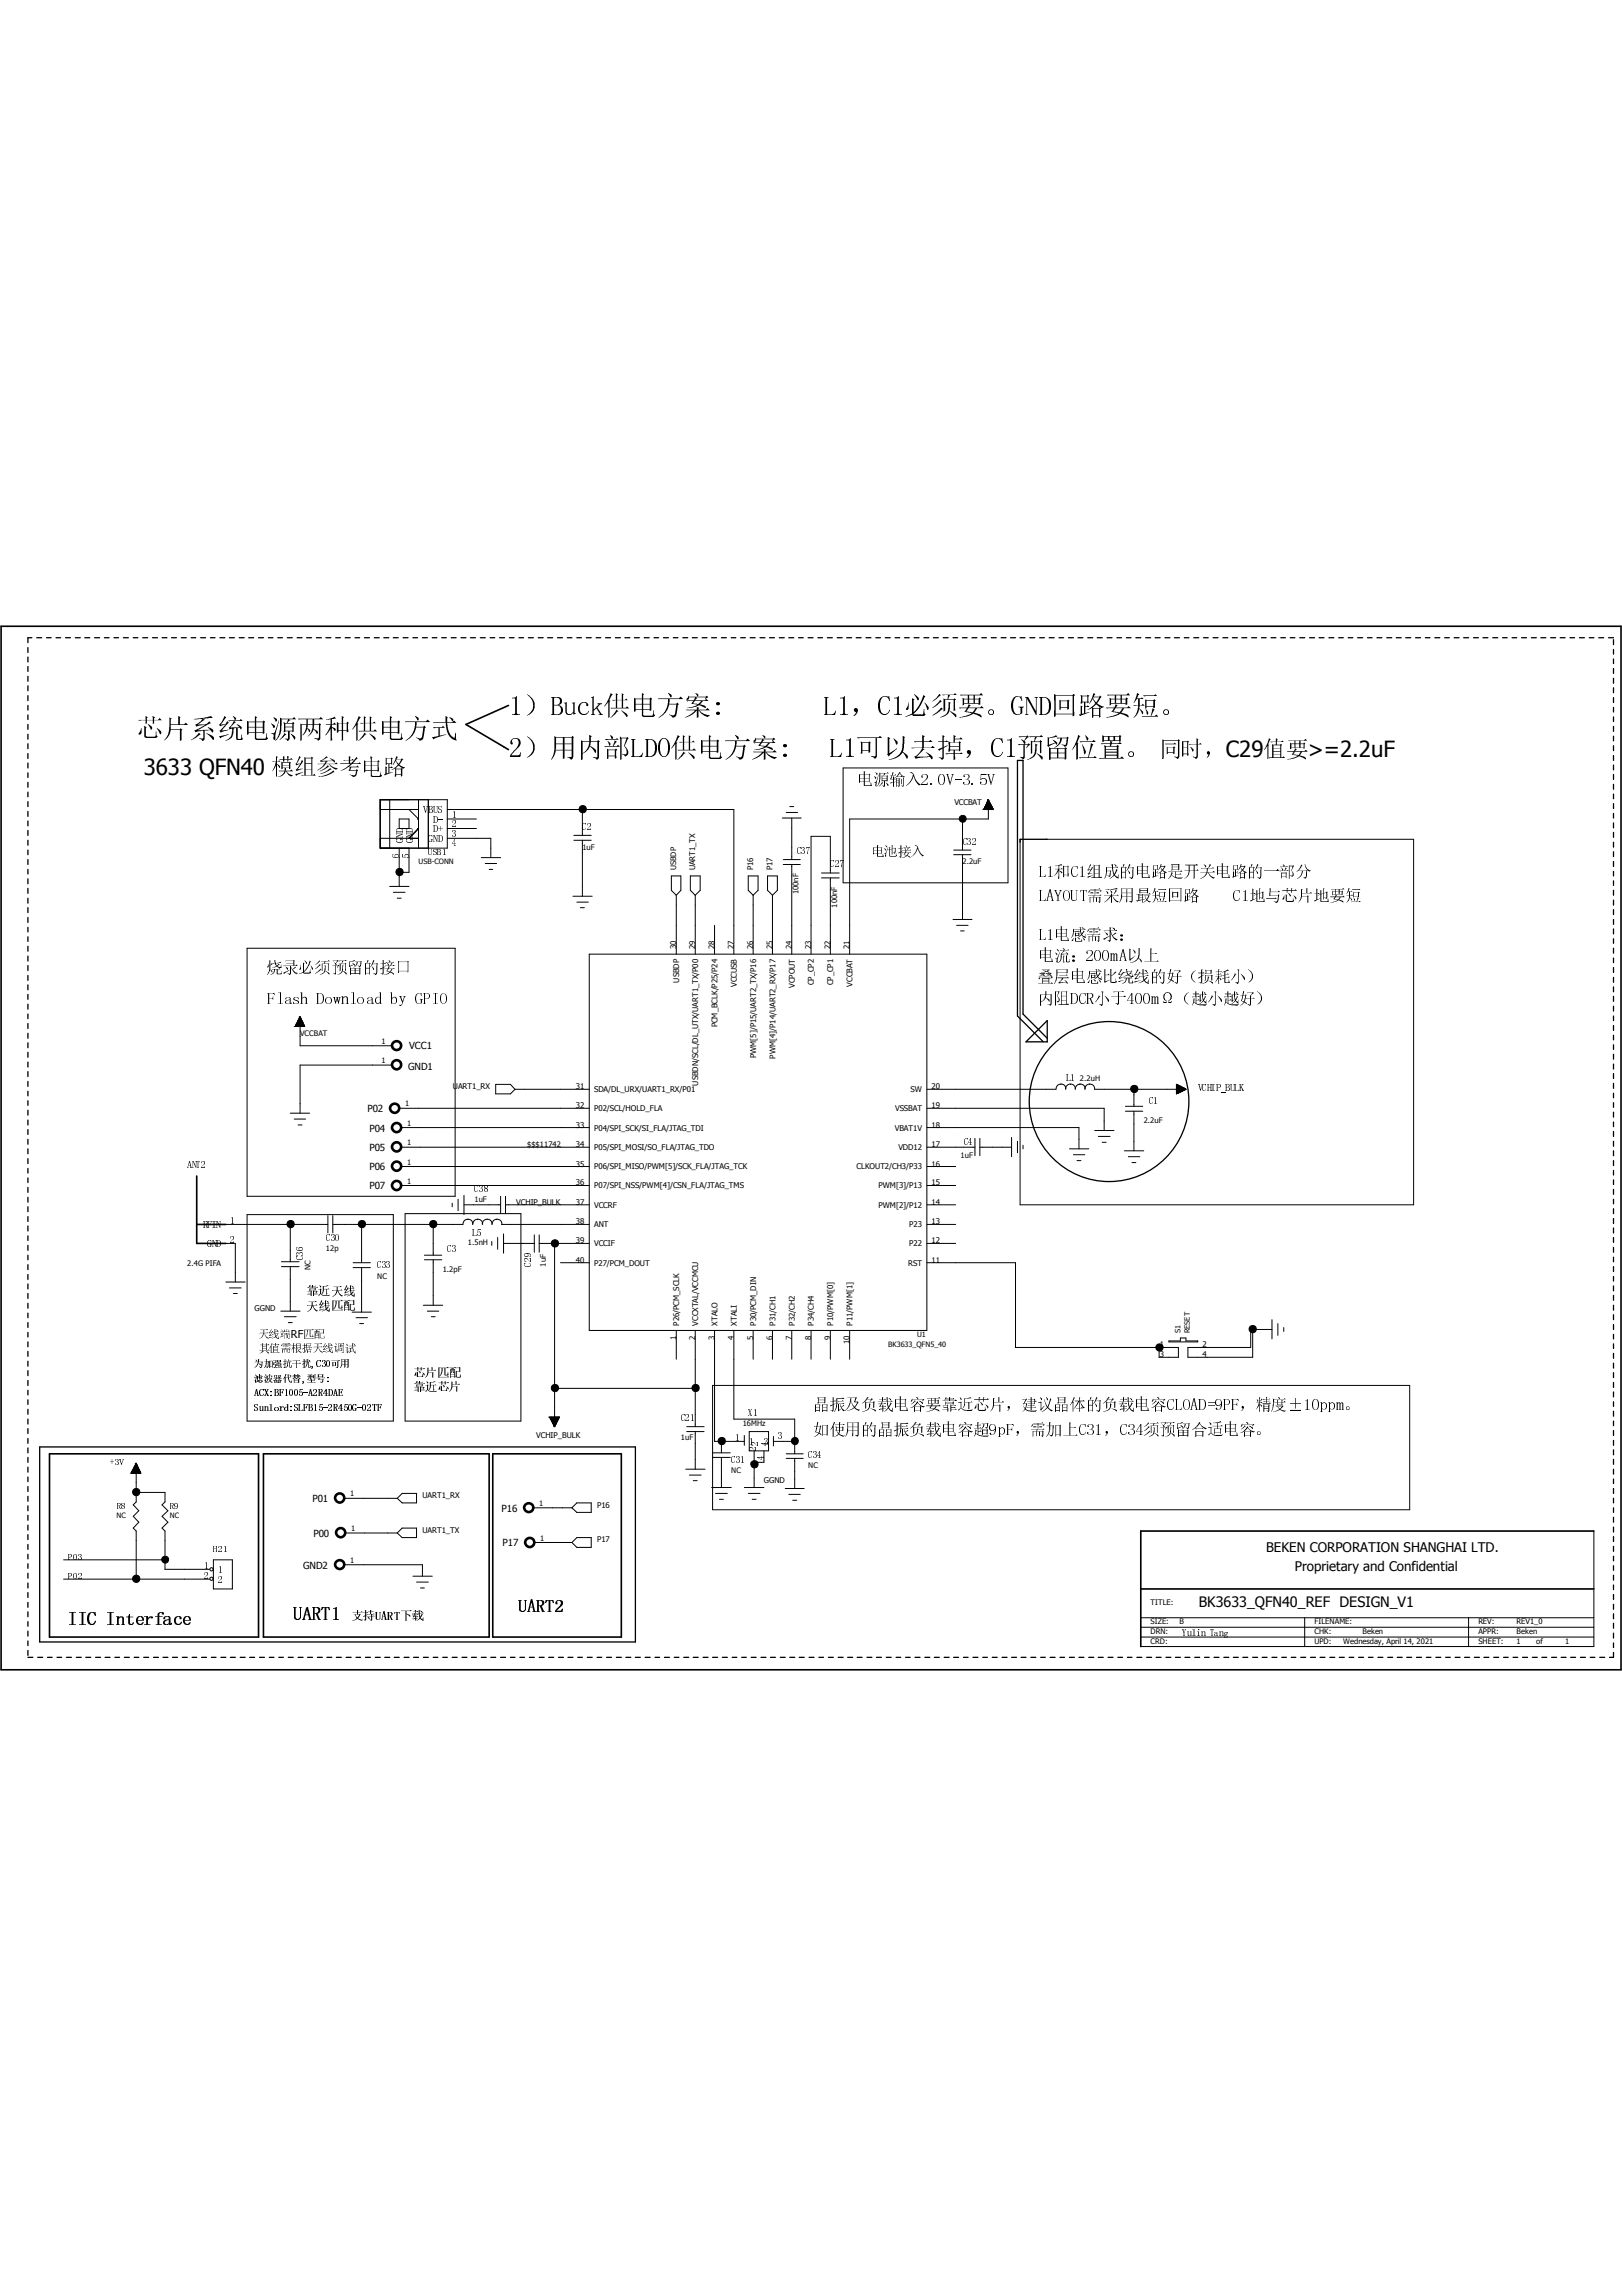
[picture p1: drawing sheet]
<svg xmlns="http://www.w3.org/2000/svg" width="210mm" height="297mm" viewBox="0 0 210 297" stroke-linecap="round" stroke-linejoin="round" font-family="sans-serif">
<defs><g id="words">
<g font-size="3.5">
<text x="17.6" y="95.5" transform="rotate(90 17.6 95.5)">芯</text>
<text x="21.1" y="95.5" transform="rotate(90 21.1 95.5)">片</text>
<text x="24.6" y="95.5" transform="rotate(90 24.6 95.5)">系</text>
<text x="28" y="95.5" transform="rotate(90 28 95.5)">统</text>
<text x="31.5" y="95.5" transform="rotate(90 31.5 95.5)">电</text>
<text x="35" y="95.5" transform="rotate(90 35 95.5)">源</text>
<text x="38.5" y="95.5" transform="rotate(90 38.5 95.5)">两</text>
<text x="41.9" y="95.5" transform="rotate(90 41.9 95.5)">种</text>
<text x="45.4" y="95.5" transform="rotate(90 45.4 95.5)">供</text>
<text x="48.9" y="95.5" transform="rotate(90 48.9 95.5)">电</text>
<text x="52.3" y="95.5" transform="rotate(90 52.3 95.5)">方</text>
<text x="55.8" y="95.5" transform="rotate(90 55.8 95.5)">式</text>
<text x="65.9" y="92.5" transform="rotate(90 65.9 92.5)">1</text>
<text x="67.7" y="92.5" transform="rotate(90 67.7 92.5)">））</text>
<text x="71.1" y="92.5" transform="rotate(90 71.1 92.5)">B 用</text>
<text x="72.9" y="92.5" transform="rotate(90 72.9 92.5)">u</text>
<text x="74.6" y="92.5" transform="rotate(90 74.6 92.5)">c 内</text>
<text x="76.3" y="92.5" transform="rotate(90 76.3 92.5)">k</text>
<text x="78.1" y="92.5" transform="rotate(90 78.1 92.5)">供部</text>
<text x="81.5" y="92.5" transform="rotate(90 81.5 92.5)">电L</text>
<text x="85" y="92.5" transform="rotate(90 85 92.5)">方O</text>
<text x="88.5" y="92.5" transform="rotate(90 88.5 92.5)">案</text>
<text x="92" y="92.5" transform="rotate(90 92 92.5)">:</text>
<text x="106.6" y="92.5" transform="rotate(90 106.6 92.5)">L L</text>
<text x="108.3" y="92.5" transform="rotate(90 108.3 92.5)">1</text>
<text x="110" y="92.5" transform="rotate(90 110 92.5)">， 可</text>
<text x="113.5" y="92.5" transform="rotate(90 113.5 92.5)">C 以</text>
<text x="115.2" y="92.5" transform="rotate(90 115.2 92.5)">1</text>
<text x="117" y="92.5" transform="rotate(90 117 92.5)">必去</text>
<text x="120.5" y="92.5" transform="rotate(90 120.5 92.5)">须掉</text>
<text x="123.9" y="92.5" transform="rotate(90 123.9 92.5)">要，</text>
<text x="127.4" y="92.5" transform="rotate(90 127.4 92.5)">。 C</text>
<text x="130.9" y="92.5" transform="rotate(90 130.9 92.5)">G 预</text>
<text x="132.6" y="92.5" transform="rotate(90 132.6 92.5)">N</text>
<text x="134.3" y="92.5" transform="rotate(90 134.3 92.5)">D 留</text>
<text x="136.1" y="92.5" transform="rotate(90 136.1 92.5)">回</text>
<text x="139.5" y="92.5" transform="rotate(90 139.5 92.5)">路</text>
<text x="143" y="92.5" transform="rotate(90 143 92.5)">要</text>
<text x="146.5" y="92.5" transform="rotate(90 146.5 92.5)">短</text>
<text x="150" y="92.5" transform="rotate(90 150 92.5)">。</text>
<text x="65.9" y="97.9" transform="rotate(90 65.9 97.9)">2</text>
<text x="83.3" y="97.9" transform="rotate(90 83.3 97.9)">D</text>
<text x="86.8" y="97.9" transform="rotate(90 86.8 97.9)">供</text>
<text x="90.2" y="97.9" transform="rotate(90 90.2 97.9)">电</text>
<text x="93.7" y="97.9" transform="rotate(90 93.7 97.9)">方</text>
<text x="97.2" y="97.9" transform="rotate(90 97.2 97.9)">案</text>
<text x="100.6" y="97.9" transform="rotate(90 100.6 97.9)">:</text>
<text x="109.1" y="97.9" transform="rotate(90 109.1 97.9)">1</text>
<text x="129.9" y="97.9" transform="rotate(90 129.9 97.9)">1</text>
<text x="138.6" y="97.9" transform="rotate(90 138.6 97.9)">位</text>
<text x="142" y="97.9" transform="rotate(90 142 97.9)">置</text>
<text x="145.5" y="97.9" transform="rotate(90 145.5 97.9)">。</text>
</g>
<g font-size="2.9">
<text x="18.6" y="100.3">3633 QFN40</text>
<text x="35.2" y="100.3" transform="rotate(90 35.2 100.3)">模</text>
<text x="38.1" y="100.3" transform="rotate(90 38.1 100.3)">模</text>
<text x="41" y="100.3" transform="rotate(90 41 100.3)">模</text>
<text x="43.8" y="100.3" transform="rotate(90 43.8 100.3)">模</text>
<text x="46.7" y="100.3" transform="rotate(90 46.7 100.3)">模</text>
<text x="49.6" y="100.3" transform="rotate(90 49.6 100.3)">模</text>
<text x="150" y="97.9" transform="rotate(90 150 97.9)">同</text>
<text x="152.9" y="97.9" transform="rotate(90 152.9 97.9)">同</text>
<text x="155.8" y="97.9" transform="rotate(90 155.8 97.9)">，</text>
<text x="158.6" y="97.9">C29</text>
<text x="163.5" y="97.9" transform="rotate(90 163.5 97.9)">值</text>
<text x="166.4" y="97.9" transform="rotate(90 166.4 97.9)">值</text>
<text x="169.3" y="97.9">&gt;=2.2uF</text>
</g>
<g font-size="2.3">
<text x="37.9" y="209.6" transform="rotate(90 37.9 209.6)">U</text>
<text x="39.1" y="209.6" transform="rotate(90 39.1 209.6)">A</text>
<text x="40.4" y="209.6" transform="rotate(90 40.4 209.6)">R</text>
<text x="41.6" y="209.6" transform="rotate(90 41.6 209.6)">T</text>
<text x="42.8" y="209.6" transform="rotate(90 42.8 209.6)">1</text>
<text x="8.8" y="210.2" transform="rotate(90 8.8 210.2)">I</text>
<text x="10" y="210.2" transform="rotate(90 10 210.2)">I</text>
<text x="11.3" y="210.2" transform="rotate(90 11.3 210.2)">C</text>
<text x="13.7" y="210.2" transform="rotate(90 13.7 210.2)">I</text>
<text x="15" y="210.2" transform="rotate(90 15 210.2)">n</text>
<text x="16.2" y="210.2" transform="rotate(90 16.2 210.2)">t</text>
<text x="17.4" y="210.2" transform="rotate(90 17.4 210.2)">e</text>
<text x="18.6" y="210.2" transform="rotate(90 18.6 210.2)">r</text>
<text x="19.9" y="210.2" transform="rotate(90 19.9 210.2)">f</text>
<text x="21.1" y="210.2" transform="rotate(90 21.1 210.2)">a</text>
<text x="22.3" y="210.2" transform="rotate(90 22.3 210.2)">c</text>
<text x="23.6" y="210.2" transform="rotate(90 23.6 210.2)">e</text>
</g>
<g font-size="2.2">
<text x="67" y="208.6" transform="rotate(90 67 208.6)">U</text>
<text x="68.2" y="208.6" transform="rotate(90 68.2 208.6)">A</text>
<text x="69.4" y="208.6" transform="rotate(90 69.4 208.6)">R</text>
<text x="70.5" y="208.6" transform="rotate(90 70.5 208.6)">T</text>
<text x="71.7" y="208.6" transform="rotate(90 71.7 208.6)">2</text>
</g>
<g font-size="2.1">
<text x="110.9" y="101.6" transform="rotate(90 110.9 101.6)">电</text>
<text x="113" y="101.6" transform="rotate(90 113 101.6)">源</text>
<text x="115.1" y="101.6" transform="rotate(90 115.1 101.6)">输</text>
<text x="117.2" y="101.6" transform="rotate(90 117.2 101.6)">入</text>
<text x="119.2" y="101.6" transform="rotate(90 119.2 101.6)">2</text>
<text x="120.3" y="101.6" transform="rotate(90 120.3 101.6)">.</text>
<text x="121.3" y="101.6" transform="rotate(90 121.3 101.6)">0</text>
<text x="122.4" y="101.6" transform="rotate(90 122.4 101.6)">V</text>
<text x="123.5" y="101.6" transform="rotate(90 123.5 101.6)">-</text>
<text x="124.5" y="101.6" transform="rotate(90 124.5 101.6)">3</text>
<text x="125.6" y="101.6" transform="rotate(90 125.6 101.6)">.</text>
<text x="126.6" y="101.6" transform="rotate(90 126.6 101.6)">5</text>
<text x="127.7" y="101.6" transform="rotate(90 127.7 101.6)">V</text>
<text x="134.3" y="113.5" transform="rotate(90 134.3 113.5)">L L</text>
<text x="135.4" y="113.5" transform="rotate(90 135.4 113.5)">1 A</text>
<text x="136.4" y="113.5" transform="rotate(90 136.4 113.5)">和Y</text>
<text x="138.5" y="113.5" transform="rotate(90 138.5 113.5)">C U</text>
<text x="139.5" y="113.5" transform="rotate(90 139.5 113.5)">1 T</text>
<text x="140.6" y="113.5" transform="rotate(90 140.6 113.5)">组需 需</text>
<text x="142.7" y="113.5" transform="rotate(90 142.7 113.5)">成采 求</text>
<text x="144.8" y="113.5" transform="rotate(90 144.8 113.5)">的用 ：A绕</text>
<text x="146.8" y="113.5" transform="rotate(90 146.8 113.5)">电最</text>
<text x="148.9" y="113.5" transform="rotate(90 148.9 113.5)">路短</text>
<text x="151" y="113.5" transform="rotate(90 151 113.5)">是回</text>
<text x="153" y="113.5" transform="rotate(90 153 113.5)">开路</text>
<text x="155.1" y="113.5" transform="rotate(90 155.1 113.5)">关</text>
<text x="157.2" y="113.5" transform="rotate(90 157.2 113.5)">电</text>
<text x="159.3" y="113.5" transform="rotate(90 159.3 113.5)">路C</text>
<text x="161.3" y="113.5" transform="rotate(90 161.3 113.5)">的地</text>
<text x="163.4" y="113.5" transform="rotate(90 163.4 113.5)">一与</text>
<text x="165.5" y="113.5" transform="rotate(90 165.5 113.5)">部芯</text>
<text x="167.6" y="113.5" transform="rotate(90 167.6 113.5)">分片</text>
<text x="137.5" y="116.6" transform="rotate(90 137.5 116.6)">O</text>
<text x="160.5" y="116.6" transform="rotate(90 160.5 116.6)">1</text>
<text x="169.9" y="116.6" transform="rotate(90 169.9 116.6)">地</text>
<text x="172" y="116.6" transform="rotate(90 172 116.6)">要</text>
<text x="174" y="116.6" transform="rotate(90 174 116.6)">短</text>
<text x="34.5" y="125.9" transform="rotate(90 34.5 125.9)">烧F</text>
<text x="36.5" y="125.9" transform="rotate(90 36.5 125.9)">录a</text>
<text x="38.6" y="125.9" transform="rotate(90 38.6 125.9)">必h</text>
<text x="40.7" y="125.9" transform="rotate(90 40.7 125.9)">须D</text>
<text x="42.8" y="125.9" transform="rotate(90 42.8 125.9)">预w</text>
<text x="44.8" y="125.9" transform="rotate(90 44.8 125.9)">留l</text>
<text x="46.9" y="125.9" transform="rotate(90 46.9 125.9)">的a</text>
<text x="49" y="125.9" transform="rotate(90 49 125.9)">接</text>
<text x="51.1" y="125.9" transform="rotate(90 51.1 125.9)">口 y</text>
<text x="134.3" y="121.7" transform="rotate(90 134.3 121.7)">L电</text>
<text x="135.4" y="121.7" transform="rotate(90 135.4 121.7)">1</text>
<text x="136.4" y="124.3" transform="rotate(90 136.4 124.3)">流</text>
<text x="136.4" y="121.7" transform="rotate(90 136.4 121.7)">电</text>
<text x="138.4" y="124.3" transform="rotate(90 138.4 124.3)">：电D</text>
<text x="138.5" y="121.7" transform="rotate(90 138.5 121.7)">感</text>
<text x="140.5" y="124.3" transform="rotate(90 140.5 124.3)">2感R</text>
<text x="141.6" y="124.3" transform="rotate(90 141.6 124.3)">0</text>
<text x="142.6" y="124.3" transform="rotate(90 142.6 124.3)">0比</text>
<text x="143.7" y="124.3" transform="rotate(90 143.7 124.3)">m</text>
<text x="145.8" y="124.3" transform="rotate(90 145.8 124.3)">以</text>
<text x="147.9" y="124.3" transform="rotate(90 147.9 124.3)">上</text>
<text x="35.7" y="129.9" transform="rotate(90 35.7 129.9)">l</text>
<text x="37.8" y="129.9" transform="rotate(90 37.8 129.9)">s</text>
<text x="42" y="129.9" transform="rotate(90 42 129.9)">o</text>
<text x="44.1" y="129.9" transform="rotate(90 44.1 129.9)">n</text>
<text x="46.2" y="129.9" transform="rotate(90 46.2 129.9)">o</text>
<text x="48.4" y="129.9" transform="rotate(90 48.4 129.9)">d</text>
<text x="50.5" y="129.9" transform="rotate(90 50.5 129.9)">b</text>
<text x="53.7" y="129.9" transform="rotate(90 53.7 129.9)">G</text>
<text x="54.7" y="129.9" transform="rotate(90 54.7 129.9)">P</text>
<text x="55.8" y="129.9" transform="rotate(90 55.8 129.9)">I</text>
<text x="56.8" y="129.9" transform="rotate(90 56.8 129.9)">O</text>
<text x="134.3" y="127.1" transform="rotate(90 134.3 127.1)">叠内</text>
<text x="136.4" y="127.1" transform="rotate(90 136.4 127.1)">层阻</text>
<text x="139.5" y="129.9" transform="rotate(90 139.5 129.9)">C</text>
<text x="141.6" y="129.9" transform="rotate(90 141.6 129.9)">小</text>
<text x="143.7" y="129.9" transform="rotate(90 143.7 129.9)">于</text>
<text x="145.8" y="129.9" transform="rotate(90 145.8 129.9)">4</text>
<text x="146.7" y="127.1" transform="rotate(90 146.7 127.1)">线0</text>
<text x="147.9" y="129.9" transform="rotate(90 147.9 129.9)">0</text>
<text x="148.8" y="127.1" transform="rotate(90 148.8 127.1)">的m</text>
<text x="150" y="129.9" transform="rotate(90 150 129.9)">Ω</text>
<text x="150.9" y="127.1" transform="rotate(90 150.9 127.1)">好</text>
<text x="152.1" y="129.9" transform="rotate(90 152.1 129.9)">（</text>
<text x="153" y="127.1" transform="rotate(90 153 127.1)">（</text>
<text x="154.1" y="129.9" transform="rotate(90 154.1 129.9)">越</text>
<text x="155" y="127.1" transform="rotate(90 155 127.1)">损</text>
<text x="156.2" y="129.9" transform="rotate(90 156.2 129.9)">小</text>
<text x="157.1" y="127.1" transform="rotate(90 157.1 127.1)">耗</text>
<text x="158.3" y="129.9" transform="rotate(90 158.3 129.9)">越</text>
<text x="159.2" y="127.1" transform="rotate(90 159.2 127.1)">小</text>
<text x="160.4" y="129.9" transform="rotate(90 160.4 129.9)">好</text>
<text x="161.3" y="127.1" transform="rotate(90 161.3 127.1)">）</text>
<text x="162.4" y="129.9" transform="rotate(90 162.4 129.9)">）</text>
<text x="105.2" y="182.5" transform="rotate(90 105.2 182.5)">晶如</text>
<text x="107.3" y="182.5" transform="rotate(90 107.3 182.5)">振使</text>
<text x="109.4" y="182.5" transform="rotate(90 109.4 182.5)">及用</text>
<text x="111.4" y="182.5" transform="rotate(90 111.4 182.5)">负的</text>
<text x="113.5" y="182.5" transform="rotate(90 113.5 182.5)">载晶</text>
<text x="115.6" y="182.5" transform="rotate(90 115.6 182.5)">电振</text>
<text x="117.7" y="182.5" transform="rotate(90 117.7 182.5)">容负</text>
<text x="119.7" y="182.5" transform="rotate(90 119.7 182.5)">要载</text>
<text x="121.8" y="182.5" transform="rotate(90 121.8 182.5)">靠电</text>
<text x="123.9" y="182.5" transform="rotate(90 123.9 182.5)">近容</text>
<text x="126" y="182.5" transform="rotate(90 126 182.5)">芯超</text>
<text x="128" y="182.5" transform="rotate(90 128 182.5)">片9</text>
<text x="129.1" y="185.6" transform="rotate(90 129.1 185.6)">p</text>
<text x="130.1" y="182.5" transform="rotate(90 130.1 182.5)">， F</text>
<text x="131.2" y="185.6" transform="rotate(90 131.2 185.6)">，</text>
<text x="132.2" y="182.5" transform="rotate(90 132.2 182.5)">建</text>
<text x="133.3" y="185.6" transform="rotate(90 133.3 185.6)">需</text>
<text x="134.3" y="182.5" transform="rotate(90 134.3 182.5)">议</text>
<text x="135.4" y="185.6" transform="rotate(90 135.4 185.6)">加</text>
<text x="136.3" y="182.5" transform="rotate(90 136.3 182.5)">晶</text>
<text x="137.4" y="185.6" transform="rotate(90 137.4 185.6)">上</text>
<text x="138.4" y="182.5" transform="rotate(90 138.4 182.5)">体</text>
<text x="139.5" y="185.6" transform="rotate(90 139.5 185.6)">C</text>
<text x="140.5" y="182.5" transform="rotate(90 140.5 182.5)">的3</text>
<text x="141.6" y="185.6" transform="rotate(90 141.6 185.6)">1</text>
<text x="142.6" y="182.5" transform="rotate(90 142.6 182.5)">负，</text>
<text x="144.6" y="182.5" transform="rotate(90 144.6 182.5)">载C</text>
<text x="145.8" y="185.6" transform="rotate(90 145.8 185.6)">3</text>
<text x="146.7" y="182.5" transform="rotate(90 146.7 182.5)">电4</text>
<text x="147.9" y="185.6" transform="rotate(90 147.9 185.6)">须</text>
<text x="148.8" y="182.5" transform="rotate(90 148.8 182.5)">容</text>
<text x="150" y="185.6" transform="rotate(90 150 185.6)">预</text>
<text x="150.8" y="182.5" transform="rotate(90 150.8 182.5)">C</text>
<text x="151.9" y="182.5" transform="rotate(90 151.9 182.5)">L 留</text>
<text x="153" y="182.5" transform="rotate(90 153 182.5)">O</text>
<text x="154" y="182.5" transform="rotate(90 154 182.5)">A 合</text>
<text x="155.1" y="182.5" transform="rotate(90 155.1 182.5)">D</text>
<text x="156.1" y="182.5" transform="rotate(90 156.1 182.5)">= 适</text>
<text x="157.2" y="182.5" transform="rotate(90 157.2 182.5)">9</text>
<text x="158.3" y="182.5" transform="rotate(90 158.3 182.5)">P 电</text>
<text x="159.3" y="182.5" transform="rotate(90 159.3 182.5)">F</text>
<text x="160.4" y="182.5" transform="rotate(90 160.4 182.5)">， 容</text>
<text x="162.4" y="182.5" transform="rotate(90 162.4 182.5)">精。</text>
<text x="164.5" y="182.5" transform="rotate(90 164.5 182.5)">度</text>
<text x="166.6" y="182.5" transform="rotate(90 166.6 182.5)">±</text>
<text x="168.7" y="182.5" transform="rotate(90 168.7 182.5)">1</text>
<text x="169.7" y="182.5" transform="rotate(90 169.7 182.5)">0</text>
<text x="170.8" y="182.5" transform="rotate(90 170.8 182.5)">p</text>
<text x="171.8" y="182.5" transform="rotate(90 171.8 182.5)">p</text>
<text x="172.9" y="182.5" transform="rotate(90 172.9 182.5)">m</text>
<text x="174" y="182.5" transform="rotate(90 174 182.5)">。</text>
</g>
<text font-size="1.9" x="155.1" y="207.9">BK3633_QFN40_REF DESIGN_V1</text>
<g font-size="1.7">
<text x="112.7" y="110.7" transform="rotate(90 112.7 110.7)">电</text>
<text x="114.4" y="110.7" transform="rotate(90 114.4 110.7)">电</text>
<text x="116.2" y="110.7" transform="rotate(90 116.2 110.7)">电</text>
<text x="117.9" y="110.7" transform="rotate(90 117.9 110.7)">电</text>
<text x="163.8" y="200.8">BEKEN CORPORATION SHANGHAI LTD.</text>
<text x="167.6" y="203.3">Proprietary and Confidential</text>
</g>
<g font-size="1.5">
<text x="39.6" y="167.5" transform="rotate(90 39.6 167.5)">靠</text>
<text x="41.2" y="167.5" transform="rotate(90 41.2 167.5)">近</text>
<text x="42.8" y="167.5" transform="rotate(90 42.8 167.5)">天</text>
<text x="44.3" y="167.5" transform="rotate(90 44.3 167.5)">线</text>
<text x="39.6" y="169.4" transform="rotate(90 39.6 169.4)">天</text>
<text x="41.2" y="169.4" transform="rotate(90 41.2 169.4)">线</text>
<text x="42.8" y="169.4" transform="rotate(90 42.8 169.4)">匹</text>
<text x="44.3" y="169.4" transform="rotate(90 44.3 169.4)">配</text>
<text x="53.4" y="178.1" transform="rotate(90 53.4 178.1)">芯</text>
<text x="53.4" y="180" transform="rotate(90 53.4 180)">靠</text>
<text x="55" y="178.1" transform="rotate(90 55 178.1)">片</text>
<text x="55" y="180" transform="rotate(90 55 180)">近</text>
<text x="56.5" y="178.1" transform="rotate(90 56.5 178.1)">匹</text>
<text x="56.5" y="180" transform="rotate(90 56.5 180)">芯</text>
<text x="58.1" y="178.1" transform="rotate(90 58.1 178.1)">配</text>
<text x="58.1" y="180" transform="rotate(90 58.1 180)">片</text>
<text x="45.4" y="209.6" transform="rotate(90 45.4 209.6)">支</text>
<text x="47" y="209.6" transform="rotate(90 47 209.6)">持</text>
<text x="48.5" y="209.6" transform="rotate(90 48.5 209.6)">U</text>
<text x="49.3" y="209.6" transform="rotate(90 49.3 209.6)">A</text>
<text x="50.1" y="209.6" transform="rotate(90 50.1 209.6)">R</text>
<text x="50.9" y="209.6" transform="rotate(90 50.9 209.6)">T</text>
<text x="51.7" y="209.6" transform="rotate(90 51.7 209.6)">下</text>
<text x="53.3" y="209.6" transform="rotate(90 53.3 209.6)">载</text>
</g>
<g font-size="1.4">
<text x="33.5" y="173.1" transform="rotate(90 33.5 173.1)">天其</text>
<text x="34.9" y="173.1" transform="rotate(90 34.9 173.1)">天</text>
<text x="36.3" y="173.1" transform="rotate(90 36.3 173.1)">天</text>
<text x="37.6" y="173.1">RF</text>
<text x="39.3" y="173.1" transform="rotate(90 39.3 173.1)">匹其</text>
<text x="40.7" y="173.1" transform="rotate(90 40.7 173.1)">匹天</text>
<text x="34.9" y="175" transform="rotate(90 34.9 175)">其</text>
<text x="36.3" y="175" transform="rotate(90 36.3 175)">其</text>
<text x="37.6" y="175" transform="rotate(90 37.6 175)">其</text>
<text x="41.8" y="175" transform="rotate(90 41.8 175)">天</text>
<text x="43.2" y="175" transform="rotate(90 43.2 175)">其</text>
<text x="44.6" y="175" transform="rotate(90 44.6 175)">其</text>
</g>
<g font-size="1.3">
<text x="52.9" y="135.8">VCC1</text>
<text x="47.6" y="143.9">P02</text>
<text x="52.8" y="138.4">GND1</text>
<text x="47.8" y="146.4">P04</text>
<text x="47.8" y="148.9">P05</text>
<text x="47.8" y="151.4">P06</text>
<text x="47.8" y="153.9">P07</text>
<text x="40.4" y="194.3">P01</text>
<text x="64.9" y="195.6">P16</text>
<text x="39.2" y="203">GND2</text>
<text x="40.6" y="198.8">P00</text>
<text x="65" y="200.1">P17</text>
</g>
<g font-size="1.2">
<text x="52.2" y="107.8" transform="rotate(90 52.2 107.8)">DG</text>
<text x="53.4" y="107.8" transform="rotate(90 53.4 107.8)">DG</text>
<text x="54.8" y="105.2" transform="rotate(90 54.8 105.2)">V</text>
<text x="55.4" y="105.2" transform="rotate(90 55.4 105.2)">B</text>
<text x="56" y="105.2" transform="rotate(90 56 105.2)">UDDNS</text>
<text x="56.7" y="105.2" transform="rotate(90 56.7 105.2)">S-+DB</text>
<text x="58.5" y="105.8" transform="rotate(90 58.5 105.8)">1234</text>
<text x="75.4" y="107.4" transform="rotate(90 75.4 107.4)">C</text>
<text x="76" y="107.4" transform="rotate(90 76 107.4)">2</text>
<text x="51.7" y="111" transform="rotate(90 51.7 111)">6</text>
<text x="52.2" y="108.5" transform="rotate(90 52.2 108.5)">N</text>
<text x="52.9" y="111" transform="rotate(90 52.9 111)">5</text>
<text x="53.4" y="108.5" transform="rotate(90 53.4 108.5)">N</text>
<text x="55.4" y="109" transform="rotate(90 55.4 109)">GU</text>
<text x="103.1" y="110.4" transform="rotate(90 103.1 110.4)">C</text>
<text x="103.7" y="110.4" transform="rotate(90 103.7 110.4)">3</text>
<text x="104.3" y="110.4" transform="rotate(90 104.3 110.4)">7</text>
<text x="107.5" y="112.2" transform="rotate(90 107.5 112.2)">C</text>
<text x="108" y="112.2" transform="rotate(90 108 112.2)">2</text>
<text x="108.6" y="112.2" transform="rotate(90 108.6 112.2)">7</text>
<text x="124.6" y="109.3" transform="rotate(90 124.6 109.3)">C</text>
<text x="125.2" y="109.3" transform="rotate(90 125.2 109.3)">3</text>
<text x="125.7" y="109.3" transform="rotate(90 125.7 109.3)">2</text>
<text x="137.9" y="139.9" transform="rotate(90 137.9 139.9)">L</text>
<text x="138.5" y="139.9" transform="rotate(90 138.5 139.9)">1</text>
<text x="148.6" y="142.8" transform="rotate(90 148.6 142.8)">C</text>
<text x="149.2" y="142.8" transform="rotate(90 149.2 142.8)">1</text>
<text x="155" y="141.2" transform="rotate(90 155 141.2)">V</text>
<text x="155.6" y="141.2" transform="rotate(90 155.6 141.2)">C</text>
<text x="156.2" y="141.2" transform="rotate(90 156.2 141.2)">H</text>
<text x="156.8" y="141.2" transform="rotate(90 156.8 141.2)">I</text>
<text x="157.4" y="141.2" transform="rotate(90 157.4 141.2)">P</text>
<text x="158" y="141.2" transform="rotate(90 158 141.2)">_</text>
<text x="158.6" y="141.2" transform="rotate(90 158.6 141.2)">B</text>
<text x="159.1" y="141.2" transform="rotate(90 159.1 141.2)">U</text>
<text x="159.7" y="141.2" transform="rotate(90 159.7 141.2)">L</text>
<text x="160.3" y="141.2" transform="rotate(90 160.3 141.2)">K</text>
<text x="124.7" y="148.2" transform="rotate(90 124.7 148.2)">C</text>
<text x="125.3" y="148.2" transform="rotate(90 125.3 148.2)">4</text>
<text x="24.2" y="151.2" transform="rotate(90 24.2 151.2)">A</text>
<text x="24.8" y="151.2" transform="rotate(90 24.8 151.2)">N</text>
<text x="25.4" y="151.2" transform="rotate(90 25.4 151.2)">T</text>
<text x="26" y="151.2" transform="rotate(90 26 151.2)">2</text>
<text x="61.4" y="154.3" transform="rotate(90 61.4 154.3)">C</text>
<text x="62" y="154.3" transform="rotate(90 62 154.3)">3</text>
<text x="62.6" y="154.3" transform="rotate(90 62.6 154.3)">8</text>
<text x="26.2" y="158.9" transform="rotate(90 26.2 158.9)">R</text>
<text x="26.8" y="158.9" transform="rotate(90 26.8 158.9)">F</text>
<text x="26.8" y="161.4" transform="rotate(90 26.8 161.4)">G</text>
<text x="27.4" y="158.9" transform="rotate(90 27.4 158.9)">I</text>
<text x="27.4" y="161.4" transform="rotate(90 27.4 161.4)">N</text>
<text x="28" y="158.9" transform="rotate(90 28 158.9)">N</text>
<text x="28" y="161.4" transform="rotate(90 28 161.4)">D</text>
<text x="29.8" y="158.4" transform="rotate(90 29.8 158.4)">1</text>
<text x="29.8" y="160.9" transform="rotate(90 29.8 160.9)">2</text>
<text x="39.2" y="161.8" transform="rotate(90 39.2 161.8)">63</text>
<text x="42.2" y="160.6" transform="rotate(90 42.2 160.6)">C</text>
<text x="42.8" y="160.6" transform="rotate(90 42.8 160.6)">3</text>
<text x="43.4" y="160.6" transform="rotate(90 43.4 160.6)">0</text>
<text x="61.1" y="159.9" transform="rotate(90 61.1 159.9)">L</text>
<text x="61.7" y="159.9" transform="rotate(90 61.7 159.9)">5</text>
<text x="39.2" y="163" transform="rotate(90 39.2 163)">C</text>
<text x="48.8" y="164" transform="rotate(90 48.8 164)">C</text>
<text x="49.4" y="164" transform="rotate(90 49.4 164)">3</text>
<text x="50" y="164" transform="rotate(90 50 164)">3</text>
<text x="57.9" y="162" transform="rotate(90 57.9 162)">C</text>
<text x="58.5" y="162" transform="rotate(90 58.5 162)">3</text>
<text x="68.8" y="162.7" transform="rotate(90 68.8 162.7)">92C</text>
<text x="32.9" y="176.9" transform="rotate(90 32.9 176.9)">为滤A S</text>
<text x="34.1" y="176.9" transform="rotate(90 34.1 176.9)">加波X n</text>
<text x="35.4" y="176.9" transform="rotate(90 35.4 176.9)">强器B o</text>
<text x="36.6" y="176.9" transform="rotate(90 36.6 176.9)">抗代1 d</text>
<text x="37.8" y="176.9" transform="rotate(90 37.8 176.9)">干替0 S</text>
<text x="39" y="176.9" transform="rotate(90 39 176.9)">扰,</text>
<text x="39.7" y="178.8" transform="rotate(90 39.7 178.8)">型A B</text>
<text x="40.3" y="176.9" transform="rotate(90 40.3 176.9)">,</text>
<text x="40.9" y="176.9" transform="rotate(90 40.9 176.9)">C 号R 5</text>
<text x="41.5" y="176.9" transform="rotate(90 41.5 176.9)">3</text>
<text x="42.2" y="176.9" transform="rotate(90 42.2 176.9)">0 : D 2</text>
<text x="42.8" y="176.9" transform="rotate(90 42.8 176.9)">可</text>
<text x="44" y="176.9" transform="rotate(90 44 176.9)">用</text>
<text x="33.5" y="180.6" transform="rotate(90 33.5 180.6)">C u</text>
<text x="34.8" y="180.6" transform="rotate(90 34.8 180.6)">: l</text>
<text x="36.1" y="180.6" transform="rotate(90 36.1 180.6)">F r</text>
<text x="37.4" y="180.6" transform="rotate(90 37.4 180.6)">0 :</text>
<text x="38.6" y="180.6" transform="rotate(90 38.6 180.6)">5 L</text>
<text x="39.3" y="180.6" transform="rotate(90 39.3 180.6)">- F</text>
<text x="40.5" y="180.6" transform="rotate(90 40.5 180.6)">2</text>
<text x="40.5" y="182.5" transform="rotate(90 40.5 182.5)">1</text>
<text x="41.8" y="180.6" transform="rotate(90 41.8 180.6)">4 -</text>
<text x="43.1" y="180.6" transform="rotate(90 43.1 180.6)">A R</text>
<text x="43.7" y="180.6" transform="rotate(90 43.7 180.6)">E 4</text>
<text x="44.3" y="182.5" transform="rotate(90 44.3 182.5)">5</text>
<text x="45" y="182.5" transform="rotate(90 45 182.5)">0</text>
<text x="45.6" y="182.5" transform="rotate(90 45.6 182.5)">G</text>
<text x="46.2" y="182.5" transform="rotate(90 46.2 182.5)">-</text>
<text x="46.9" y="182.5" transform="rotate(90 46.9 182.5)">0</text>
<text x="47.5" y="182.5" transform="rotate(90 47.5 182.5)">2</text>
<text x="48.1" y="182.5" transform="rotate(90 48.1 182.5)">T</text>
<text x="48.8" y="182.5" transform="rotate(90 48.8 182.5)">F</text>
<text x="88.1" y="183.9" transform="rotate(90 88.1 183.9)">C</text>
<text x="88.7" y="183.9" transform="rotate(90 88.7 183.9)">2</text>
<text x="89.3" y="183.9" transform="rotate(90 89.3 183.9)">1</text>
<text x="96.8" y="183.2" transform="rotate(90 96.8 183.2)">X</text>
<text x="97.4" y="183.2" transform="rotate(90 97.4 183.2)">1</text>
<text x="94.6" y="189.3" transform="rotate(90 94.6 189.3)">C</text>
<text x="95.1" y="186.5" transform="rotate(90 95.1 186.5)">1</text>
<text x="95.2" y="189.3" transform="rotate(90 95.2 189.3)">3</text>
<text x="95.8" y="189.3" transform="rotate(90 95.8 189.3)">1</text>
<text x="97" y="187" transform="rotate(90 97 187)">1</text>
<text x="97.8" y="187.7" transform="rotate(90 97.8 187.7)">2</text>
<text x="98.1" y="187.1" transform="rotate(90 98.1 187.1)">2</text>
<text x="98.9" y="187" transform="rotate(90 98.9 187)">3</text>
<text x="98.9" y="188.9" transform="rotate(90 98.9 188.9)">4</text>
<text x="99.4" y="187.1" transform="rotate(90 99.4 187.1)">4</text>
<text x="100.7" y="186.2" transform="rotate(90 100.7 186.2)">3</text>
<text x="104.6" y="188.7" transform="rotate(90 104.6 188.7)">C</text>
<text x="105.2" y="188.7" transform="rotate(90 105.2 188.7)">3</text>
<text x="105.8" y="188.7" transform="rotate(90 105.8 188.7)">4</text>
<text x="26.3" y="203" transform="rotate(90 26.3 203)">1</text>
<text x="28.2" y="203.5" transform="rotate(90 28.2 203.5)">12</text>
<text x="26.3" y="204.3" transform="rotate(90 26.3 204.3)">2</text>
<text x="153" y="211.7" transform="rotate(90 153 211.7)">Y</text>
<text x="153.6" y="211.7" transform="rotate(90 153.6 211.7)">u</text>
<text x="154.2" y="211.7" transform="rotate(90 154.2 211.7)">l</text>
<text x="154.8" y="211.7" transform="rotate(90 154.8 211.7)">i</text>
<text x="155.4" y="211.7" transform="rotate(90 155.4 211.7)">n</text>
<text x="156.6" y="211.7" transform="rotate(90 156.6 211.7)">T</text>
<text x="157.2" y="211.7" transform="rotate(90 157.2 211.7)">a</text>
<text x="157.7" y="211.7" transform="rotate(90 157.7 211.7)">n</text>
<text x="158.3" y="211.7" transform="rotate(90 158.3 211.7)">g</text>
</g>
<g font-size="1.1">
<text x="57.2" y="110.6" transform="rotate(90 57.2 110.6)">1</text>
<text x="14.2" y="189.6" transform="rotate(90 14.2 189.6)">+</text>
<text x="14.8" y="189.6" transform="rotate(90 14.8 189.6)">3</text>
<text x="15.4" y="189.6" transform="rotate(90 15.4 189.6)">V</text>
<text x="15.1" y="195.2" transform="rotate(90 15.1 195.2)">R</text>
<text x="15.7" y="195.2" transform="rotate(90 15.7 195.2)">8</text>
<text x="22" y="195.2" transform="rotate(90 22 195.2)">R</text>
<text x="22.6" y="195.2" transform="rotate(90 22.6 195.2)">9</text>
<text x="8.9" y="201.8" transform="rotate(90 8.9 201.8)">P</text>
<text x="9.5" y="201.8" transform="rotate(90 9.5 201.8)">0</text>
<text x="10" y="201.8" transform="rotate(90 10 201.8)">3</text>
<text x="27.6" y="200.8" transform="rotate(90 27.6 200.8)">H</text>
<text x="28.2" y="200.8" transform="rotate(90 28.2 200.8)">2</text>
<text x="28.8" y="200.8" transform="rotate(90 28.8 200.8)">1</text>
<text x="8.9" y="204.3" transform="rotate(90 8.9 204.3)">P</text>
<text x="9.5" y="204.3" transform="rotate(90 9.5 204.3)">0</text>
<text x="10" y="204.3" transform="rotate(90 10 204.3)">2</text>
</g>
<g font-size="1">
<text x="123.5" y="104.1">VCCBAT</text>
<text x="75.4" y="110">1uF</text>
<text x="87.5" y="112.6" transform="rotate(-90 87.5 112.6)">USBDP</text>
<text x="90" y="112.6" transform="rotate(-90 90 112.6)">UART1_TX</text>
<text x="97.5" y="112.6" transform="rotate(-90 97.5 112.6)">P16</text>
<text x="100" y="112.6" transform="rotate(-90 100 112.6)">P17</text>
<text x="124.6" y="111.8">2.2uF</text>
<text x="103.3" y="115.7" transform="rotate(-90 103.3 115.7)">100nF</text>
<text x="108.3" y="117.4" transform="rotate(-90 108.3 117.4)">100nF</text>
<text x="87.5" y="122.8" transform="rotate(-90 87.5 122.8)">30</text>
<text x="90" y="122.8" transform="rotate(-90 90 122.8)">29</text>
<text x="92.5" y="122.8" transform="rotate(-90 92.5 122.8)">28</text>
<text x="95" y="122.8" transform="rotate(-90 95 122.8)">27</text>
<text x="97.5" y="122.8" transform="rotate(-90 97.5 122.8)">26</text>
<text x="100" y="122.8" transform="rotate(-90 100 122.8)">25</text>
<text x="102.5" y="122.8" transform="rotate(-90 102.5 122.8)">24</text>
<text x="105" y="122.8" transform="rotate(-90 105 122.8)">23</text>
<text x="107.5" y="122.8" transform="rotate(-90 107.5 122.8)">22</text>
<text x="110" y="122.8" transform="rotate(-90 110 122.8)">21</text>
<text x="87.9" y="127.1" transform="rotate(-90 87.9 127.1)">USBDP</text>
<text x="95.3" y="127.7" transform="rotate(-90 95.3 127.7)">VCCUSB</text>
<text x="102.8" y="127.8" transform="rotate(-90 102.8 127.8)">VCPOUT</text>
<text x="105.3" y="127.5" transform="rotate(-90 105.3 127.5)">CP_CP2</text>
<text x="107.8" y="127.5" transform="rotate(-90 107.8 127.5)">CP_CP1</text>
<text x="110.3" y="127.6" transform="rotate(-90 110.3 127.6)">VCCBAT</text>
<text x="38.8" y="134.1">VCCBAT</text>
<text x="49.4" y="137.5">1</text>
<text x="49.4" y="135">1</text>
<text x="92.9" y="132.9" transform="rotate(-90 92.9 132.9)">PCM_BCLK/P25/P24</text>
<text x="97.8" y="136.9" transform="rotate(-90 97.8 136.9)">PWM[5]/P15/UART2_TX/P16</text>
<text x="100.3" y="136.9" transform="rotate(-90 100.3 136.9)">PWM[4]/P14/UART2_RX/P17</text>
<text x="52.4" y="143.1">1</text>
<text x="58.6" y="140.9">UART1_RX</text>
<text x="74.5" y="140.9">31</text>
<text x="74.5" y="143.4">32</text>
<text x="76.9" y="141.3">SDA/DL_URX/UART1_RX/P01</text>
<text x="76.9" y="143.8">P02/SCL/HOLD_FLA</text>
<text x="90.4" y="140.5" transform="rotate(-90 90.4 140.5)">USBDN/SCL/DL_UTX/UART1_TX/P00</text>
<text x="115.8" y="143.8">VSSBAT</text>
<text x="117.8" y="141.3">SW</text>
<text x="120.5" y="143.4">19</text>
<text x="120.5" y="140.9">20</text>
<text x="139.8" y="139.9">2.2uH</text>
<text x="52.7" y="145.7">1</text>
<text x="52.7" y="148.2">1</text>
<text x="68.2" y="148.4">$$$11742</text>
<text x="74.5" y="145.9">33</text>
<text x="74.5" y="148.4">34</text>
<text x="76.9" y="146.3">P04/SPI_SCK/SI_FLA/JTAG_TDI</text>
<text x="76.9" y="148.8">P05/SPI_MOSI/SO_FLA/JTAG_TDO</text>
<text x="115.8" y="146.3">VBAT1V</text>
<text x="116.3" y="148.8">VDD12</text>
<text x="120.5" y="148.4">17</text>
<text x="120.5" y="145.9">18</text>
<text x="124.3" y="149.8">1uF</text>
<text x="148" y="145.3">2.2uF</text>
<text x="52.7" y="150.7">1</text>
<text x="52.7" y="153.1">1</text>
<text x="61.4" y="155.5">1uF</text>
<text x="66.8" y="155.9">VCHIP_BULK</text>
<text x="74.5" y="155.9">37</text>
<text x="74.5" y="150.9">35</text>
<text x="74.5" y="153.4">36</text>
<text x="76.9" y="151.3">P06/SPI_MISO/PWM[5]/SCK_FLA/JTAG_TCK</text>
<text x="76.9" y="153.8">P07/SPI_NSS/PWM[4]/CSN_FLA/JTAG_TMS</text>
<text x="110.8" y="151.3">CLKOUT2/CH3/P33</text>
<text x="113.7" y="153.8">PWM[3]/P13</text>
<text x="120.5" y="155.9">14</text>
<text x="120.5" y="150.9">16</text>
<text x="120.5" y="153.4">15</text>
<text x="42.2" y="161.9">12p</text>
<text x="60.6" y="161.1">1.5nH</text>
<text x="74.5" y="158.4">38</text>
<text x="74.5" y="160.9">39</text>
<text x="76.9" y="156.2">VCCRF</text>
<text x="76.9" y="158.8">ANT</text>
<text x="76.9" y="161.2">VCCIF</text>
<text x="113.7" y="156.2">PWM[2]/P12</text>
<text x="117.7" y="158.8">P23</text>
<text x="117.7" y="161.2">P22</text>
<text x="120.5" y="158.4">13</text>
<text x="120.5" y="160.9">12</text>
<text x="24.2" y="163.7">2.4G PIFA</text>
<text x="40.2" y="164.3" transform="rotate(-90 40.2 164.3)">NC</text>
<text x="48.8" y="165.5">NC</text>
<text x="57.3" y="164.5">1.2pF</text>
<text x="70.6" y="163.9" transform="rotate(-90 70.6 163.9)">1uF</text>
<text x="74.5" y="163.4">40</text>
<text x="76.9" y="163.7">P27/PCM_DOUT</text>
<text x="117.5" y="163.7">RST</text>
<text x="120.5" y="163.4">11</text>
<text x="32.9" y="169.6">GGND</text>
<text x="87.5" y="173.3" transform="rotate(-90 87.5 173.3)">1</text>
<text x="87.9" y="171.5" transform="rotate(-90 87.9 171.5)">P26/PCM_SCLK</text>
<text x="90" y="173.3" transform="rotate(-90 90 173.3)">2</text>
<text x="90.4" y="171.5" transform="rotate(-90 90.4 171.5)">VCCXTAL/VCCMCU</text>
<text x="92.5" y="173.3" transform="rotate(-90 92.5 173.3)">3</text>
<text x="92.9" y="171.5" transform="rotate(-90 92.9 171.5)">XTALO</text>
<text x="95" y="173.3" transform="rotate(-90 95 173.3)">4</text>
<text x="95.3" y="171.5" transform="rotate(-90 95.3 171.5)">XTALI</text>
<text x="97.5" y="173.3" transform="rotate(-90 97.5 173.3)">5</text>
<text x="97.8" y="171.5" transform="rotate(-90 97.8 171.5)">P30/PCM_DIN</text>
<text x="100" y="173.3" transform="rotate(-90 100 173.3)">6</text>
<text x="100.3" y="171.5" transform="rotate(-90 100.3 171.5)">P31/CH1</text>
<text x="102.5" y="173.3" transform="rotate(-90 102.5 173.3)">7</text>
<text x="102.8" y="171.5" transform="rotate(-90 102.8 171.5)">P32/CH2</text>
<text x="105" y="173.3" transform="rotate(-90 105 173.3)">8</text>
<text x="105.3" y="171.5" transform="rotate(-90 105.3 171.5)">P34/CH4</text>
<text x="107.5" y="173.3" transform="rotate(-90 107.5 173.3)">9</text>
<text x="107.8" y="171.5" transform="rotate(-90 107.8 171.5)">P10/PWM[0]</text>
<text x="110" y="173.9" transform="rotate(-90 110 173.9)">10</text>
<text x="110.3" y="171.5" transform="rotate(-90 110.3 171.5)">P11/PWM[1]</text>
<text x="150.1" y="174.3">1</text>
<text x="150.1" y="175.6">3</text>
<text x="155.6" y="174.3">2</text>
<text x="155.6" y="175.6">4</text>
<text x="96.1" y="184.4">16MHz</text>
<text x="69.4" y="186.1">VCHIP_BULK</text>
<text x="88.1" y="186.3">1uF</text>
<text x="94.6" y="190.6">NC</text>
<text x="98.9" y="191.8">GGND</text>
<text x="104.6" y="189.9">NC</text>
<text x="45.3" y="193.6">1</text>
<text x="54.7" y="193.8">UART1_RX</text>
<text x="69.8" y="194.8">1</text>
<text x="77.3" y="195.1">P16</text>
<text x="45.3" y="202.2">1</text>
<text x="45.4" y="198.1">1</text>
<text x="54.7" y="198.3">UART1_TX</text>
<text x="69.9" y="199.3">1</text>
<text x="77.3" y="199.6">P17</text>
<text x="148.9" y="207.7">TITLE:</text>
<text x="148.9" y="211.4">DRN:</text>
<text x="148.9" y="210.1">SIZE:</text>
<text x="148.9" y="212.7">CRD:</text>
<text x="152.6" y="210.1">B</text>
<text x="170.1" y="211.4">CHK:</text>
<text x="170.1" y="210.1">FILENAME:</text>
<text x="170.1" y="212.7">UPD:</text>
<text x="173.8" y="212.7">Wednesday, April 14, 2021</text>
<text x="176.3" y="211.4">Beken</text>
<text x="191.3" y="211.4">APPR:</text>
<text x="191.3" y="210.1">REV:</text>
<text x="191.3" y="212.7">SHEET:</text>
<text x="196.3" y="210.1">REV1_0</text>
<text x="196.3" y="212.7">1</text>
<text x="196.3" y="211.4">Beken</text>
<text x="198.8" y="212.7">of</text>
<text x="202.5" y="212.7">1</text>
</g>
<g font-size=".9">
<text x="54.2" y="111.8">USB-CONN</text>
<text x="118.7" y="173">U1</text>
<text x="152.8" y="172.5" transform="rotate(-90 152.8 172.5)">S1</text>
<text x="154" y="172.5" transform="rotate(-90 154 172.5)">RESET</text>
<text x="114.9" y="174.2">BK3633_QFN5_40</text>
<text x="15.1" y="196.4">NC</text>
<text x="22" y="196.4">NC</text>
</g>
</g></defs>
<g fill="none" stroke="#000" stroke-width=".17">
<path d="M3.6 83.8v.6M3.6 85v.6M3.6 86.2v.7M3.6 87.5v.6M3.6 88.7v.7M3.6 90v.6M3.6 91.3v.6M3.6 92.5v.6M3.6 93.7v.7M3.6 95v.6M3.6 96.2v.7M3.6 97.5v.6"/>
<path d="M3.6 98.7v.7M3.6 100v.6M4.1 82.5h-.5v.6M4.8 82.5h.6M6 82.5h.6M7.3 82.5h.5M8.5 82.5h.6M9.8 82.5h.6M11 82.5h.6M12.2 82.5h.7M13.5 82.5h.6M14.7 82.5h.6"/>
<path d="M16 82.5h.6M17.2 82.5h.6M18.5 82.5h.6M19.7 82.5h.7M21 82.5h.6M22.2 82.5h.6M23.5 82.5h.6M24.7 82.5h.6M26 82.5h.6M27.2 82.5h.6M28.5 82.5h.6M29.7 82.5h.6"/>
<path d="M31 82.5h.6M32.2 82.5h.6M33.5 82.5h.6M34.7 82.5h.6M36 82.5h.5M37.2 82.5h.6M38.5 82.5h.6M39.7 82.5h.6M41 82.5h.6M42.2 82.5h.6M43.4 82.5h.6M44.7 82.5h.6"/>
<path d="M45.9 82.5h.6M47.2 82.5h.6M48.4 82.5h.7M49.7 82.5h.6M50.9 82.5h.6M52.2 82.5h.6M53.4 82.5h.6M54.7 82.5h.6M55.9 82.5h.6M57.2 82.5h.6M58.4 82.5h.6M59.7 82.5h.6"/>
<path d="M60.9 82.5h.6M62.2 82.5h.6M63.4 82.5h.6M64.7 82.5h.6M65.9 82.5h.6M67.2 82.5h.5M68.4 82.5h.6M69.7 82.5h.6M70.9 82.5h.6M72.2 82.5h.6M73.4 82.5h.6M74.6 82.5h.6"/>
<path d="M75.9 82.5h.6M77.1 82.5h.6M78.4 82.5h.6M79.6 82.5h.7M80.9 82.5h.6M82.1 82.5h.6M83.4 82.5h.6M84.6 82.5h.6M85.9 82.5h.6M87.1 82.5h.6M88.4 82.5h.6M89.6 82.5h.6"/>
<path d="M90.9 82.5h.6M92.1 82.5h.6M93.4 82.5h.6M94.6 82.5h.6M95.9 82.5h.5M97.1 82.5h.6M98.4 82.5h.6M99.6 82.5h.6M100.9 82.5h.6M102.1 82.5h.6M103.3 82.5h.6M104.6 82.5h.6"/>
<path d="M105.8 82.5h.6M107.1 82.5h.6M108.3 82.5h.7M109.6 82.5h.6M110.8 82.5h.6M112.1 82.5h.6M113.3 82.5h.6M114.6 82.5h.6M115.8 82.5h.6M117.1 82.5h.6M118.3 82.5h.6M119.6 82.5h.6"/>
<path d="M120.8 82.5h.6M122.1 82.5h.6M123.3 82.5h.6M124.6 82.5h.6M125.8 82.5h.6M127.1 82.5h.5M128.3 82.5h.6M129.6 82.5h.6M130.8 82.5h.6M132 82.5h.6M133.3 82.5h.6M134.5 82.5h.6"/>
<path d="M135.8 82.5h.6M137 82.5h.6M138.3 82.5h.6M139.5 82.5h.6M140.8 82.5h.6M142 82.5h.6M143.3 82.5h.6M144.5 82.5h.6M145.8 82.5h.6M147 82.5h.6M148.3 82.5h.6M149.5 82.5h.6"/>
<path d="M150.8 82.5h.6M152 82.5h.6M153.3 82.5h.6M154.5 82.5h.6M155.8 82.5h.6M157 82.5h.6M158.3 82.5h.6M159.5 82.5h.6M160.7 82.5h.6M162 82.5h.6M163.3 82.5h.5M164.5 82.5h.6"/>
<path d="M165.7 82.5h.6M167 82.5h.6M168.2 82.5h.6M169.5 82.5h.6M170.7 82.5h.6M172 82.5h.6M173.2 82.5h.6M174.5 82.5h.6M175.7 82.5h.6M177 82.5h.6M178.2 82.5h.6M179.5 82.5h.6"/>
<path d="M180.7 82.5h.6M181.9 82.5h.7M183.2 82.5h.6M184.5 82.5h.6M185.7 82.5h.6M187 82.5h.6M188.2 82.5h.6M189.4 82.5h.6M190.7 82.5h.6M191.9 82.5h.6M193.2 82.5h.6M194.5 82.5h.5"/>
<path d="M195.7 82.5h.6M196.9 82.5h.6M198.2 82.5h.6M199.4 82.5h.6M200.7 82.5h.6M201.9 82.5h.6M203.2 82.5h.6M204.4 82.5h.6M205.7 82.5h.6M206.9 82.5h.6M208.2 82.5h.6M208.8 82.8v.6"/>
<path d="M208.8 84v.6M208.8 85.3v.5M208.8 86.5v.6M208.8 87.8v.6M208.8 89v.6M208.8 90.3v.6M208.8 91.5v.6M208.8 92.7v.6M208.8 94v.6M208.8 95.2v.6M208.8 96.5v.6M208.8 97.7v.7"/>
<path d="M208.8 99v.6M3.6 101.2v.7M3.6 102.5v.6M3.6 103.7v.6M3.6 105v.6M3.6 106.2v.6M3.6 107.4v.7M3.6 108.7v.6M3.6 110v.6M3.6 111.2v.6M3.6 112.5v.6M3.6 113.7v.6"/>
<path d="M3.6 114.9v.7M3.6 116.2v.6M3.6 117.4v.7M3.6 118.7v.6M3.6 120v.6M135.5 108.6h-3.5v.4M208.8 100.2v.6M208.8 101.5v.6M208.8 102.7v.6M208.8 104v.6M208.8 105.2v.6M208.8 106.5v.6"/>
<path d="M208.8 107.7v.6M208.8 109v.6M208.8 110.2v.6M208.8 111.5v.6M208.8 112.7v.6M208.8 114v.6M208.8 115.2v.6M208.8 116.5v.6M208.8 117.7v.6M208.8 119v.6M3.6 121.2v.6M3.6 122.4v.7"/>
<path d="M3.6 123.7v.6M3.6 124.9v.7M3.6 126.2v.6M3.6 127.4v.7M3.6 128.6v.7M3.6 129.9v.7M3.6 131.2v.6M3.6 132.4v.7M3.6 133.7v.6M3.6 134.9v.6M3.6 136.1v.7M3.6 137.4v.6"/>
<path d="M3.6 138.6v.7M3.6 139.9v.6M135.5 134.3l-3.1-3.1v-32.8h-.7v33l3.3 3.4h-2.2l2.7-2.8v2.8h-.4M208.8 120.2v.6M208.8 121.5v.5M208.8 122.7v.6M208.8 123.9v.6M208.8 125.2v.6M208.8 126.4v.7M208.8 127.7v.6M208.8 128.9v.6M208.8 130.2v.6"/>
<path d="M208.8 131.4v.6M208.8 132.7v.6M208.8 133.9v.6M208.8 135.2v.6M208.8 136.4v.6M208.8 137.7v.6M208.8 138.9v.6M3.6 141.2v.6M3.6 142.4v.6M3.6 143.6v.7M3.6 144.9v.6M3.6 146.1v.7"/>
<path d="M3.6 147.4v.6M3.6 148.6v.7M3.6 149.9v.6M3.6 151.2v.6M3.6 152.4v.6M3.6 153.6v.7M3.6 154.9v.6M3.6 156.1v.7M3.6 157.4v.6M3.6 158.6v.7M3.6 159.9v.6M208.8 140.2v.6"/>
<path d="M208.8 141.4v.6M208.8 142.7v.6M208.8 143.9v.6M208.8 145.2v.6M208.8 146.4v.6M208.8 147.7v.6M208.8 148.9v.6M208.8 150.2v.6M208.8 151.4v.6M208.8 152.7v.5M208.8 153.9v.6M208.8 155.1v.6"/>
<path d="M208.8 156.4v.6M208.8 157.6v.7M208.8 158.9v.6M3.6 161.1v.7M3.6 162.4v.6M3.6 163.6v.6M3.6 164.9v.6M3.6 166.1v.6M3.6 167.3v.7M3.6 168.6v.6M3.6 169.9v.6M3.6 171.1v.6"/>
<path d="M3.6 172.4v.6M3.6 173.6v.6M3.6 174.8v.7M3.6 176.1v.6M3.6 177.3v.7M3.6 178.6v.6M3.6 179.9v.6M208.8 160.1v.6M208.8 161.4v.6M208.8 162.6v.6M208.8 163.9v.6M208.8 165.1v.6"/>
<path d="M208.8 166.4v.6M208.8 167.6v.6M208.8 168.9v.6M208.8 170.1v.6M208.8 171.4v.6M208.8 172.6v.6M208.8 173.9v.6M208.8 175.1v.6M208.8 176.4v.6M208.8 177.6v.6M208.8 178.9v.6M3.6 181.1v.6"/>
<path d="M3.6 182.3v.7M3.6 183.6v.6M3.6 184.8v.7M3.6 186.1v.6M3.6 187.3v.7M3.6 188.5v.7M3.6 189.8v.7M3.6 191.1v.6M3.6 192.3v.7M3.6 193.6v.6M3.6 194.8v.6M3.6 196v.7"/>
<path d="M3.6 197.3v.6M3.6 198.5v.7M3.6 199.8v.6M5.1 187.2h77.1v25.2h-77.1zM208.8 180.1v.6M208.8 181.4v.5M208.8 182.6v.6M208.8 183.9v.5M208.8 185.1v.6M208.8 186.3v.7M208.8 187.6v.6M208.8 188.8v.6"/>
<path d="M208.8 190.1v.6M208.8 191.3v.6M208.8 192.6v.6M208.8 193.8v.6M208.8 195.1v.6M208.8 196.3v.6M208.8 197.6v.6M208.8 198.8v.6M3.6 201.1v.6M3.6 202.3v.6M3.6 203.5v.7M3.6 204.8v.6"/>
<path d="M3.6 206v.7M3.6 207.3v.6M3.6 208.5v.7M3.6 209.8v.6M3.6 211v.7M3.6 212.3v.6M3.6 213.5v.7M3.6 214.4h.6M4.9 214.4h.6M6.2 214.4h.5M7.4 214.4h.6M8.6 214.4h.6"/>
<path d="M9.9 214.4h.6M11.1 214.4h.6M12.4 214.4h.6M13.6 214.4h.6M14.9 214.4h.6M16.1 214.4h.6M17.4 214.4h.6M18.6 214.4h.6M19.9 214.4h.6M21.1 214.4h.6M22.3 214.4h.7M23.6 214.4h.6"/>
<path d="M24.9 214.4h.6M26.1 214.4h.6M27.4 214.4h.6M28.6 214.4h.6M29.8 214.4h.7M31.1 214.4h.6M32.3 214.4h.6M33.6 214.4h.6M34.9 214.4h.5M36.1 214.4h.6M37.3 214.4h.6M38.6 214.4h.6"/>
<path d="M39.8 214.4h.6M41.1 214.4h.6M42.3 214.4h.6M43.5 214.4h.7M44.8 214.4h.6M46.1 214.4h.6M47.3 214.4h.6M48.6 214.4h.6M49.8 214.4h.6M51 214.4h.7M52.3 214.4h.6M53.5 214.4h.7"/>
<path d="M54.8 214.4h.6M56.1 214.4h.6M57.3 214.4h.6M58.5 214.4h.7M59.8 214.4h.6M61 214.4h.7M62.3 214.4h.6M63.5 214.4h.6M64.8 214.4h.6M66.1 214.4h.5M67.3 214.4h.6M68.5 214.4h.6"/>
<path d="M69.8 214.4h.6M71 214.4h.6M72.3 214.4h.6M73.5 214.4h.6M74.8 214.4h.6M76 214.4h.6M77.3 214.4h.6M78.5 214.4h.6M79.8 214.4h.6M81 214.4h.6M82.2 214.4h.7M83.5 214.4h.6"/>
<path d="M84.8 214.4h.6M86 214.4h.6M87.3 214.4h.6M88.5 214.4h.6M89.7 214.4h.7M91 214.4h.6M92.2 214.4h.7M93.5 214.4h.6M94.8 214.4h.5M96 214.4h.6M97.2 214.4h.6M98.5 214.4h.6"/>
<path d="M99.7 214.4h.6M101 214.4h.6M102.2 214.4h.6M103.4 214.4h.7M104.7 214.4h.6M106 214.4h.6M107.2 214.4h.6M108.5 214.4h.6M109.7 214.4h.6M110.9 214.4h.7M112.2 214.4h.6M113.4 214.4h.7"/>
<path d="M114.7 214.4h.6M116 214.4h.6M117.2 214.4h.6M118.4 214.4h.7M119.7 214.4h.6M120.9 214.4h.7M122.2 214.4h.6M123.4 214.4h.7M124.7 214.4h.6M125.9 214.4h.6M127.2 214.4h.6M128.4 214.4h.6"/>
<path d="M129.7 214.4h.6M130.9 214.4h.6M132.1 214.4h.7M133.4 214.4h.6M134.7 214.4h.6M135.9 214.4h.6M137.2 214.4h.6M138.4 214.4h.6M139.6 214.4h.7M140.9 214.4h.6M142.1 214.4h.7M143.4 214.4h.6"/>
<path d="M144.7 214.4h.6M145.9 214.4h.6M147.1 214.4h.7M148.4 214.4h.6M149.6 214.4h.7M150.9 214.4h.6M152.1 214.4h.7M153.3 214.4h.7M154.6 214.4h.7M155.9 214.4h.6M157.1 214.4h.6M158.4 214.4h.6"/>
<path d="M159.6 214.4h.6M160.8 214.4h.7M162.1 214.4h.6M163.3 214.4h.7M164.6 214.4h.6M165.9 214.4h.6M167.1 214.4h.6M168.3 214.4h.7M169.6 214.4h.6M170.8 214.4h.7M172.1 214.4h.6M173.3 214.4h.7"/>
<path d="M174.6 214.4h.6M175.8 214.4h.7M177.1 214.4h.6M178.3 214.4h.7M179.6 214.4h.6M180.8 214.4h.7M182 214.4h.7M183.3 214.4h.7M184.6 214.4h.6M185.8 214.4h.7M187.1 214.4h.6M188.3 214.4h.6"/>
<path d="M189.5 214.4h.7M190.8 214.4h.6M192 214.4h.7M193.3 214.4h.6M194.6 214.4h.6M195.8 214.4h.6M197 214.4h.7M198.3 214.4h.6M199.5 214.4h.7M200.8 214.4h.6M202 214.4h.7M203.3 214.4h.6"/>
<path d="M204.5 214.4h.7M205.8 214.4h.6M207 214.4h.7M208.8 213.8v.6h-.5M208.8 200.1v.6M208.8 201.3v.6M208.8 202.6v.6M208.8 203.8v.6M208.8 205.1v.6M208.8 206.3v.6M208.8 207.6v.6M208.8 208.8v.6"/>
<path d="M208.8 210v.6M208.8 211.3v.6M208.8 212.6v.5"/>
<circle cx="143.5" cy="142.5" r="10.3"/>
</g>
<path d="M.1 81h209.7v135h-209.7zM65.8 91.3l-5.5 2.4 5.5 3.3M25.5 152.1v8.8h3.7M25.5 158.4h3.7M6.4 188.1h27.1v23.7h-27.1zM34.1 188.1h29.2v23.7h-29.2zM63.8 188.1h16.6v23.7h-16.6zM206.3 198.1h-58.7v14.9M147.6 205.6h58.7" fill="none" stroke="#000" stroke-width=".21"/>
<g fill="none" stroke="#000" stroke-width=".13">
<path d="M109.1 99.4h21.3v14.8h-21.3zM49.2 103.5h8.7v6.2h-8.7zM49.2 108.5h5M49.2 104.7h5M50.4 103.5v6.2M50.4 114.7h2.5M50.9 115.4h1.5M51.4 116.2h.5M51.7 106h1.2v1.2h-1.2zM51.7 109.7v5M52.9 104.7h.1M52.9 109.7v3.2h-1.2"/>
<path d="M52.9 104.7l1.3 1.3M54.2 107.2h.1M54.2 106h.1M54.2 104.7h.1M54.2 103.5v6.2M54.2 107.2l-1.3 1.3M55.4 103.5v6.2M57.9 104.7h37.1v18.7M57.9 106h3.8M57.9 107.2h3.8M57.9 108.5h5.6v2.5M62.3 111h2.5"/>
<path d="M62.8 111.7h1.5M63.3 112.5h.5M74.1 115.9h2.5M74.3 108.7h2.2M74.3 108.1h2.2M74.6 116.7h1.5M75.1 117.4h.5M75.4 104.7h.1M75.4 104.7v3.4M75.4 108.7v7.2M86.9 113.3h1.2v1.9l-.6 .6-.6-.6zM87.5 115.8v7.6"/>
<path d="M89.3 113.3h1.3v1.9l-.6 .6-.7-.6zM90 115.8v7.6M92.5 119.7v3.7M96.8 113.3h1.3v1.9l-.6 .6-.7-.6zM97.5 115.8v7.6M99.3 113.3h1.3v1.9l-.6 .6-.7-.6zM100 115.8v7.6M101.2 105.8h2.5M101.4 111.2h2.2M101.4 111.8h2.2M101.7 105.1h1.5M102.2 104.3h.5"/>
<path d="M102.5 105.8v5.4M102.5 111.8v11.6M106.3 112.9h2.3M106.3 113.6h2.3M107.5 112.9v-4.7h-2.5v15.2M107.5 113.6v9.8M123.3 119h2.5M123.4 110.6h2.3M123.4 110h2.3M123.8 119.7h1.5M124.6 106v4M124.6 110.6v8.4"/>
<path d="M127.3 104.7h.1M127.3 104.7h1.2M127.3 104.6h1.2M127.4 104.7v-.1h1.1v.1M127.4 104.6h1.1M127.4 104.5h1.1v.2M127.4 104.5v.2M127.4 104.5h1M127.4 104.7v-.3h1v.3M127.5 104.3h.9M127.5 104.3h.8M127.5 104.3v.4"/>
<path d="M127.6 104.7v-.5h.7v.5M127.6 104.2h.7M127.6 104.1h.6v.6M127.6 104h.6v.7M127.7 103.9h.5v.8M127.7 103.8h.4v.9M127.7 103.8v.9M127.8 103.8h.3M127.8 103.7h.2v1M127.8 103.7v1M127.8 103.7h.2M127.8 103.6h.2v1.1"/>
<path d="M127.8 103.6v1.1M127.9 103.6h.1M127.9 103.5h.1M127.9 103.5v2.5h-17.9v17.4M127.9 103.5l-.6 1.2M127.9 103.5l.6 1.2M127.9 103.5v1.2M128.1 103.9h-.4v.8M128.2 104h-.6v.7M128.2 104.1h-.6v.6M128.3 104.3v.4M128.5 104.7h.1"/>
<path d="M132 108.6v47.3h50.9v-47.3h-47.5M32 122.7h26.9v32.1h-26.9zM38.2 132.8h.1M38.2 132.8h1.2M38.2 132.7h1.2v.1M38.2 132.7v.1M38.3 132.7h1M38.3 132.6h1M38.3 132.6v.2M38.3 132.5h1M38.3 132.5v.3M38.4 132.5h.9"/>
<path d="M38.4 132.4h.8M38.5 132.3h.7M38.5 132.2h.7v.6M38.5 132.2v.6M38.5 132.2h.6M38.5 132.1h.6M38.5 132v.8M38.6 132.1h.5v.7M38.6 132h.4M38.6 131.9v.9M38.6 131.9h.4M38.7 131.9h.3v.9"/>
<path d="M38.7 131.9h.3M38.7 131.8v1M38.7 131.8h.3M38.7 131.8h.2M38.7 131.7v1.1M38.7 131.7h.2v1.1M38.8 131.7h.1M38.8 131.6h.1M38.8 131.5v1.3M38.8 131.5v3.8h11.8M38.8 131.5l-.6 1.3M38.8 131.5l.6 1.3"/>
<path d="M39 131.8v1M39 132v.8M39.2 132.3h-.7v.5M39.2 132.4h-.8v.4M39.2 132.3v.5M39.3 132.5v.3M39.3 132.6v.2M39.4 132.8h.1M50.6 137.8h-11.8v6.2M76.3 123.4h43.6v48.7h-43.6zM124.3 120.4h.5M29.2 158.4h13.2"/>
<path d="M32 157.1h18.9v26.8h-18.9zM37.6 158.4v4.8M37.6 144h2.5M38.1 144.8h1.5M38.6 145.5h.5M42.4 157.3v2.2M43.1 158.4h16.8M43.1 157.3v2.2M46.8 158.4v5M51.7 143.4h24.6M51.9 145.9h24.4M51.9 148.4h24.4"/>
<path d="M51.9 150.9h24.4M51.9 153.4h24.4M52.4 157h15v26.9h-15zM56.1 158.4h.1M56.1 158.4v4M58.5 155.7v.4M59.3 155.1v1.5M60 155.9h4.8M60 154.6v2.5M60.6 157.8a.53 .53 0 0 0-.7 .6M60.6 157.7a.55 .55 0 0 1 .5 .7M61.8 157.8v-.1a.62 .62 0 0 0-.6 .7"/>
<path d="M61.8 157.7a.55 .55 0 0 1 .6 .7M63 157.8a.53 .53 0 0 0-.6 .6M63 157.7a.55 .55 0 0 1 .6 .7M64.1 140.3h2l.5 .6-.5 .6h-2zM64.3 157.8v-.1a.62 .62 0 0 0-.6 .7M64.3 157.7a.55 .55 0 0 1 .6 .7h11.4M64.8 154.8v2.2M65.2 159.6v2.5M65.4 155.9h10.9M65.4 154.8v2.2M66.6 140.9h9.7M69.1 159.8v2.2"/>
<path d="M69.8 159.8v2.2M119.9 155.9h3.8M119.9 158.4h3.8M119.9 140.9h16.8M119.9 145.9h19.7v2.7M119.9 148.4h6.3M119.9 150.9h3.8M119.9 153.4h3.8M119.9 143.4h23v2.9M126.2 147.3v2.2M126.8 148.4h4.1M126.8 147.3v2.2"/>
<path d="M130.9 147.1v2.5M131.7 147.7v1.4M132.4 148.2v.4M137.3 140.3a.53 .53 0 0 0-.6 .6M137.3 140.2a.55 .55 0 0 1 .6 .7M138.4 148.6h2.5M138.5 140.3a.53 .53 0 0 0-.6 .6M138.5 140.2a.55 .55 0 0 1 .6 .7M138.9 149.4h1.5M139.4 150.2h.5M139.8 140.3v-.1a.62 .62 0 0 0-.6 .7M139.8 140.2a.55 .55 0 0 1 .6 .7"/>
<path d="M141 140.3a.53 .53 0 0 0-.6 .6M141 140.2a.55 .55 0 0 1 .6 .7M141.7 140.9h11.8M141.7 146.3h2.5M142.1 147h1.6M142.6 147.8h.5M145.5 148.9h2.5M145.6 143.8h2.3M145.6 143.1h2.3M146 149.6h1.5M146.5 150.4h.5M146.7 140.9v2.2"/>
<path d="M146.7 143.8v5.1M152.2 140.4h.3v1M152.2 140.3v1.2l1.3-.6M152.2 140.3l1.3 .6M152.2 141.4h.3M152.2 141.3h.4M152.2 140.5h.5v.8h-.5M152.2 141.3h.6M152.2 141.2h.8M152.2 141h1.1M152.2 141h1.2M152.2 140.8h1.2v.2"/>
<path d="M152.2 140.8h1.1v.2M152.2 140.8h1v.3M152.2 140.7h.9v.4M152.2 140.7h.8v.5M152.2 140.6h.7v.6M152.2 140.5h.6v.8M152.2 140.5h.4v.8M152.2 140.3h.2v1.1M152.2 140.3l.1 1.2M152.3 140.3v1.2h-.1M152.5 140.4v1M152.7 140.5v.8"/>
<path d="M152.8 140.5v.8M152.8 140.6v.6M153 140.6v.6M153 140.7v.4M153.2 140.7v.4h-1M153.3 140.8v.3h-1.1M153.3 140.8v.2M153.4 140.9h.1M153.5 140.9h.1M29.2 160.9h1.3v5M29.2 165.9h2.5M29.7 166.6h1.5"/>
<path d="M30.2 167.3h.5M36.3 169.6h2.5M36.4 163.9h2.3M36.4 163.2h2.3M36.8 170.3h1.5M37.3 171.1h.5M37.6 163.9v5.7M45.6 169.8h2.5M45.7 164h2.2M45.7 163.4h2.2M46.1 170.5h1.5M46.5 171.2h.5"/>
<path d="M46.8 164v5.8M54.8 168.9h2.5M54.9 163h2.3M54.9 162.4h2.3M55.3 169.6h1.5M55.8 170.3h.5M56.1 163v5.9M63.6 160.6v.5M64.4 160.1v1.5M65.2 160.9h3.9M69.8 160.9h6.5M71.8 179.6h.1"/>
<path d="M71.8 160.9v23.7M71.8 179.6h18.2M72.5 163.4h3.8M87.5 172.1v3.7M90 172.1v12.5M92.2 179.2h90.2v16.1h-90.2zM92.5 172.1v14.4h3.8M95 172.1v11.5h7.8v4.5M97.5 172.1v3.7M100 172.1v3.7M102.5 172.1v3.7M105 172.1v3.7"/>
<path d="M107.5 172.1v3.7M110 172.1v3.7M119.9 160.9h3.8M119.9 163.4h11.5v10.9h21.1v1.3h-2.5v-1.3M150 174.3h.1M151.3 173.5h1.5v-.4h.7v.4h1.5v.1h-3.7zM162.1 172v3.6h-8.4v-1.3h8.2v-2.3h2.7M164.6 170.7v2.5M165.4 171.2v1.6M166.1 171.7v.6M17 190.6h.1M17 190.6h1.2"/>
<path d="M17 190.5h1.2M17 190.6v-.1h1.2v.1M17.1 190.4h1M17.1 190.4h1v.2M17.1 190.3v.3M17.1 190.3h1M17.1 190.3h1v.3M17.1 190.2v.4M17.2 190.2h.8M17.2 190.6v-.4h.8v.4M17.2 190.1h.8M17.2 190.1h.8v.5"/>
<path d="M17.3 190.6v-.7h.6v.7M17.3 189.9h.6v.7M17.3 189.8v.8M17.4 189.8h.4M17.4 189.8h.4v.8M17.4 189.7v.9M17.4 189.7h.4M17.5 189.7h.3v.9M17.5 189.6h.3v1M17.5 189.5h.2v1.1M17.5 189.4v1.2M17.6 189.4h.1"/>
<path d="M17.6 189.3v1.3M17.6 189.3h.1M17.6 193.1h.1M17.6 193.1h3.8v1.2l-.4 .4 .7 .7-.7 .8 .7 .7-.7 .8 .4 .4v4.9h5.7M17.6 189.3v5l-.4 .4 .8 .7-.8 .8 .8 .7-.8 .8 .4 .4v6.2M17.6 189.3l-.6 1.3M17.6 189.3l.6 1.3M17.7 189.5h-.2v1.1M17.8 189.6h-.3v1M18 190h-.8v.6M18.2 190.6h.1M44.5 193.8h6.9"/>
<path d="M44.7 198.3h6.7M51.4 193.8l.6-.6h1.9v1.2h-1.9zM52 197.7h1.9v1.2h-1.9l-.6-.6zM69 195.1h5M69.1 199.6h4.9M71.1 183.3h.1M71.1 183.3l.7 1.3M71.1 183.3h1.3M71.2 183.4h1.2M71.2 183.3v.2M71.2 183.5h1.1M71.3 183.6h1"/>
<path d="M71.3 183.3v.3h1v-.3M71.3 183.3v.4h.9M71.3 183.3v.5M71.4 183.3v.6h.8v-.6M71.4 183.8h.8M71.4 183.9h.7M71.4 183.3v.7M71.5 184h.6M71.5 183.3v.8h.5M71.5 184.1h.5M71.6 183.3v.9h.4M71.6 183.3v1"/>
<path d="M71.6 184.3h.3M71.6 183.3v1.1M71.7 184.4h.2M71.7 183.3v1.2M71.7 184.5h.1M71.8 184.6h.1M71.8 183.3v1.2M71.9 183.3v1.1h-.2M71.9 183.3v1h-.3M71.9 183.3v.9h-.3M72 183.3v.8h-.4M72.1 183.3v.6h-.7"/>
<path d="M72.2 183.3v.4h-.9M72.2 183.3v.3h-.9M72.3 183.3v.1h-1.1M72.4 183.3h.1M72.4 183.3l-.6 1.3M74 199.6l.6-.7h1.9v1.3h-1.9zM74.6 194.4h1.9v1.3h-1.9l-.6-.6zM88.7 190.1h2.5M88.9 184.6h2.2M88.9 185.2h2.2M89.2 190.8h1.5M89.7 191.6h.5"/>
<path d="M90 185.2v4.9M92.1 192.4h2.5M92.2 188.5h2.3M92.2 188h2.3M92.6 193.2h1.5M93.1 194h.5M93.4 186.5h.1M93.4 186.5v1.5M93.4 188.5v3.9M96.3 185.7v1.3M96.3 192.4h2.6M96.8 193.2h1.6"/>
<path d="M97 185.2h2.5v2.5h-2.5zM97.3 194h.5M97.6 187.7v4.7M98.9 187.7v1.5h-1.7v.2h.4M100.1 185.8v1.3M100.1 186.5h2.7M101.6 192.6h2.5M101.7 188.7h2.2M101.7 188.1h2.2M102.1 193.3h1.5M102.6 194.1h.5M102.8 188.7v3.9"/>
<path d="M206.3 198.1v14.9h-58.7M8.2 201.8h13.2M8.2 204.3h18.9M27.2 202.9h.3v.3h-.1h-.2l-.1-.2zM27.2 204.1h.3v.3l-.1 .1-.2-.1-.1-.1zM27.6 201.8h2.5v3.8h-2.5zM44.5 202.4h10.2v1.5M53.4 203.9h2.5M53.9 204.7h1.5M54.4 205.4h.5M147.6 209.3h58.7M147.6 210.5h58.7"/>
<path d="M147.6 211.8h58.7M168.8 209.3v3.7M190 209.3v3.7"/>
<circle cx="51.7" cy="112.8" r=".47"/>
<circle cx="75.4" cy="104.7" r=".47"/>
<circle cx="124.6" cy="105.9" r=".45"/>
<circle cx="37.6" cy="158.4" r=".47"/>
<circle cx="46.8" cy="158.4" r=".47"/>
<circle cx="56.1" cy="158.4" r=".47"/>
<circle cx="146.8" cy="140.9" r=".47"/>
<circle cx="71.8" cy="179.6" r=".47"/>
<circle cx="71.8" cy="160.9" r=".47"/>
<circle cx="90" cy="179.6" r=".47"/>
<circle cx="150" cy="174.3" r=".47"/>
<circle cx="162.1" cy="171.9" r=".47"/>
<circle cx="17.6" cy="193" r=".47"/>
<circle cx="93.4" cy="186.4" r=".47"/>
<circle cx="97.6" cy="189.4" r=".47"/>
<circle cx="102.9" cy="186.4" r=".46"/>
<circle cx="17.6" cy="204.2" r=".47"/>
<circle cx="21.4" cy="201.8" r=".45"/>
</g>
<g fill="none" stroke="#000" stroke-width=".34">
<circle cx="51.3" cy="137.8" r=".59"/>
<circle cx="51.3" cy="135.3" r=".59"/>
<circle cx="51.1" cy="143.4" r=".59"/>
<circle cx="51.3" cy="153.4" r=".59"/>
<circle cx="51.3" cy="145.9" r=".59"/>
<circle cx="51.3" cy="148.4" r=".59"/>
<circle cx="51.3" cy="150.9" r=".59"/>
<circle cx="44" cy="193.8" r=".59"/>
<circle cx="44.1" cy="198.3" r=".59"/>
<circle cx="68.4" cy="195" r=".59"/>
<circle cx="68.6" cy="199.6" r=".59"/>
<circle cx="44" cy="202.4" r=".59"/>
</g>
<g fill="#000">
<circle cx="51.7" cy="112.8" r=".47"/>
<circle cx="75.4" cy="104.7" r=".47"/>
<circle cx="124.6" cy="105.9" r=".45"/>
<circle cx="37.6" cy="158.4" r=".47"/>
<circle cx="46.8" cy="158.4" r=".47"/>
<circle cx="56.1" cy="158.4" r=".47"/>
<circle cx="146.8" cy="140.9" r=".47"/>
<circle cx="71.8" cy="179.6" r=".47"/>
<circle cx="71.8" cy="160.9" r=".47"/>
<circle cx="90" cy="179.6" r=".47"/>
<circle cx="150" cy="174.3" r=".47"/>
<circle cx="162.1" cy="171.9" r=".47"/>
<circle cx="17.6" cy="193" r=".47"/>
<circle cx="93.4" cy="186.4" r=".47"/>
<circle cx="97.6" cy="189.4" r=".47"/>
<circle cx="102.9" cy="186.4" r=".46"/>
<circle cx="17.6" cy="204.2" r=".47"/>
<circle cx="21.4" cy="201.8" r=".45"/>
</g>
<use href="#words"/>
</svg>
